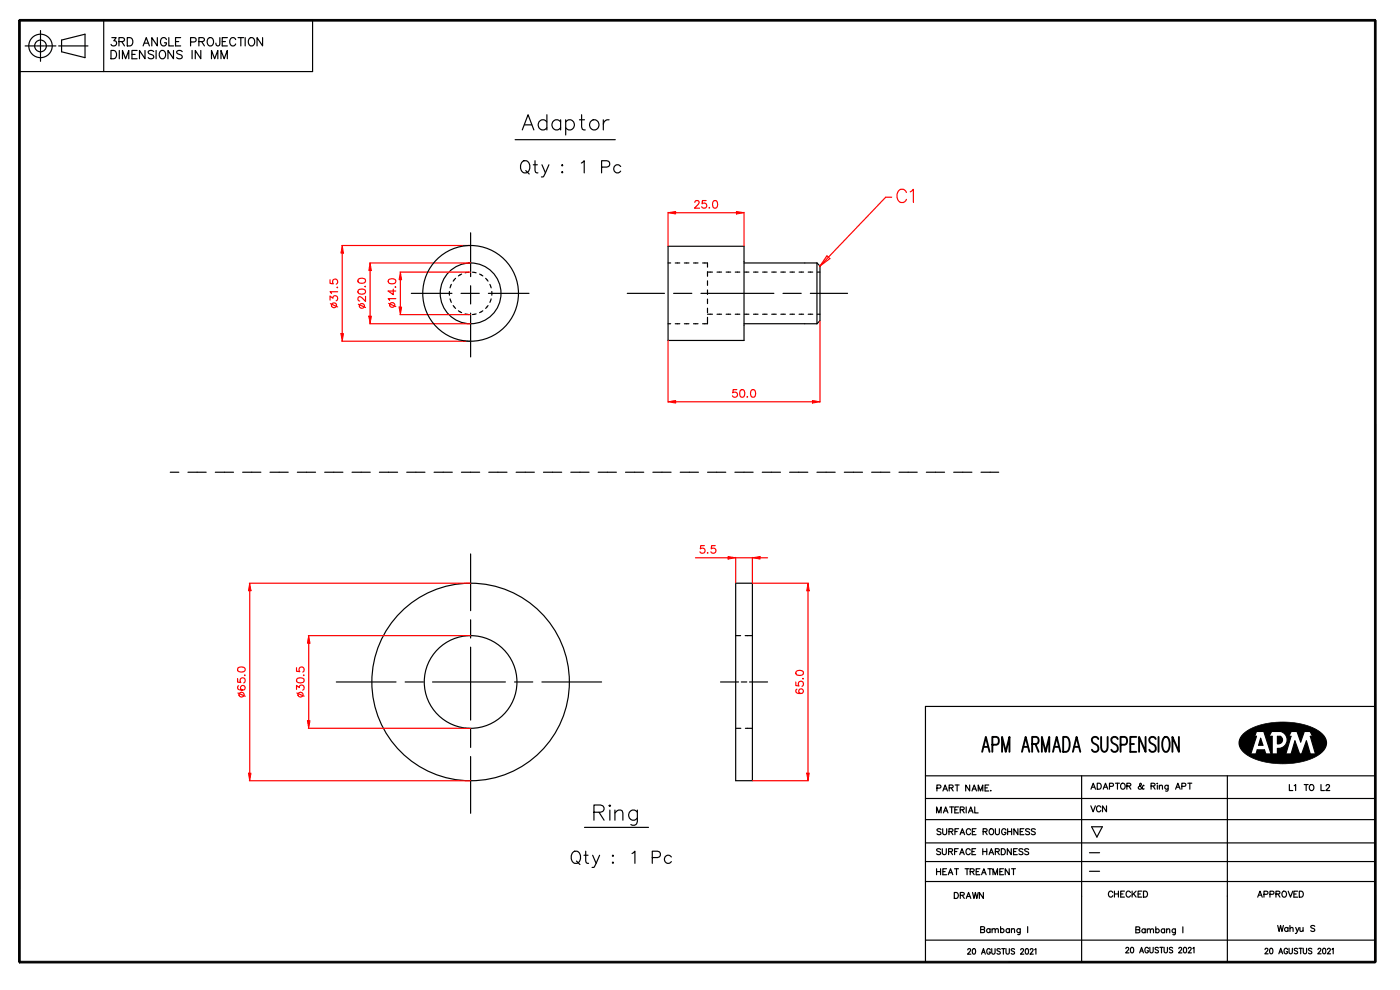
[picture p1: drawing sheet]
<svg xmlns="http://www.w3.org/2000/svg" width="297mm" height="210mm" viewBox="0 0 297 210" stroke-linecap="round" stroke-linejoin="round" font-family="sans-serif">
<!-- layer: 1 -->
<path d="M3.9 4.3h.4v199.8h-.4zM4.1 4.1h287.7v.4h-287.7zM291.6 4.3h.3v199.8h-.3zM263.7 155.7a12.3 12.3 0 0 1 8.4-2.6 12.3 12.3 0 0 1 8.4 2.6 2.61 2.61 0 0 1-.6 4.3 16 16 0 0 1-12.8 1.3 5.8 5.8 0 0 1-4.1-3.1 2.49 2.49 0 0 1 .7-2.5zM4.1 203.9h287.7v.4h-287.7z" fill="none" stroke="#000" stroke-width=".21"/>
<path d="M4.1 4.3v199.8M291.8 4.3v199.8" fill="none" stroke="#000" stroke-width=".36"/>
<path d="M4.1 4.3h287.7M4.1 204.1h287.7" fill="none" stroke="#000" stroke-width=".35"/>
<g fill="none" stroke="#000" stroke-width=".25">
<path d="M4.1 4.3h62.2v10.9h-62.2M5.3 9.7h2.4M7.8 9.7h1.6M8.6 6.5v2.3M8.6 9v1.5M8.6 10.7v2.3M9.5 9.7h2.4M12.4 9.7h6.3M13.1 8.5l4.9-1.2v4.9l-4.9-1.2zM22 4.3v10.9M23.5 10.7h.6a.94 .94 0 0 1 .6 .9 .94 .94 0 0 1-.6 .9h-.6zM23.7 8h.9l-.5 .7a.59 .59 0 0 1 .5 .9 .59 .59 0 0 1-1-.2"/>
<path d="M25.2 8.8l1-.1 .2-.2-.1-.4-.3-.1h-.8v1.7M25.3 10.7v1.8M25.8 8.8l.6 .9M26 12.5v-1.8l.7 1.8 .6-1.8v1.8M27 8h.6a.94 .94 0 0 1 .6 .9 .94 .94 0 0 1-.6 .8h-.6zM28 11.5h.7M29.1 10.7h-1.1v1.8h1.1M30.4 9.7l.6-1.7 .7 1.7M30.6 9.2h.8M30.8 10.7v1.8l-1.2-1.8v1.8M32.6 11a.66 .66 0 0 0-.6-.3 .66 .66 0 0 0-.6 .4l.2 .3 .8 .3 .2 .5a.77 .77 0 0 1-1.2 0M33.1 10.7v1.8"/>
<path d="M33.4 8v1.7l-1.2-1.7v1.7M34.1 10.8a.88 .88 0 0 1 1.1 .6 .88 .88 0 0 1-.6 1.1 .92 .92 0 0 1-.8-.7 .92 .92 0 0 1 .3-1zM35.3 8.4a.65 .65 0 0 0-.7-.4 .65 .65 0 0 0-.6 .7v.4a.63 .63 0 0 0 .7 .7 .63 .63 0 0 0 .6-.7h-.4M35.8 8v1.7h1M36.8 10.7v1.8l-1.2-1.8v1.8M37.2 8.8h.7M38.3 8h-1.1v1.7h1.1M38.7 11a.66 .66 0 0 0-.7-.3 .66 .66 0 0 0-.5 .4l.1 .3 .9 .3 .2 .5a.77 .77 0 0 1-1.2 0M40.4 8.9h.8a.46 .46 0 0 0 .4-.5 .46 .46 0 0 0-.4-.4h-.8v1.7M40.8 10.7v1.8M42.2 8.8l1-.1 .2-.2-.1-.4-.4-.1h-.7v1.7M42.6 10.7v1.8l-1.2-1.8v1.8"/>
<path d="M42.8 8.8l.6 .9M44.3 8.1a.88 .88 0 0 1 1 .6 .88 .88 0 0 1-.5 1 .92 .92 0 0 1-.9-.6 .92 .92 0 0 1 .4-1zM44.9 12.5v-1.8l.6 1.8 .7-1.8v1.8M46.6 8v1.6l-.3 .1h-.3l-.2-.5M46.9 12.5v-1.8l.7 1.8 .6-1.8v1.8M47.1 8.8h.7M48.2 8h-1.1v1.7h1.1M50 8.4a.65 .65 0 0 0-.7-.4 .65 .65 0 0 0-.6 .7v.4a.65 .65 0 0 0 .6 .6 .65 .65 0 0 0 .7-.4M50.5 8h1.2M51.1 8v1.7M52 8v1.7M53 8.1a.88 .88 0 0 1 1.1 .6 .88 .88 0 0 1-.6 1 .92 .92 0 0 1-.8-.6 .92 .92 0 0 1 .3-1z"/>
<path d="M55.7 8v1.7l-1.2-1.7v1.7M99.8 49.4v9.3M141.7 52.2h16.1v20h-16.1zM141.7 55.8h.6M143.2 55.8h1M145.2 55.8h.9M147.1 55.8h1M149 55.8h1.1v.9M150.1 57.6v1M150.1 59.6v.9M150.1 57.7h1M152.1 57.7h1"/>
<path d="M154 57.7h1M156 57.7h.9M157.8 55.8h15.5l.7 .6v11.6l-.7 .7h-15.5M157.9 57.7h1M159.8 57.7h1M161.8 57.7h.9M163.7 57.7h1M165.6 57.7h1M167.6 57.7h.9M169.5 57.7h1M171.5 57.7h.9M173.4 57.7h.6"/>
<path d="M87.3 62.2h8.6M97.8 62.2h3.9M99.8 60.6v3.9M99.8 66.4v9.3M103.6 62.2h8.6M133.1 62.2h7.9M141.7 68.7h.6M142.9 62.2h3.9M143.2 68.7h1M145.2 68.7h.9M147.1 68.7h1M148.7 62.2h15.5"/>
<path d="M150.1 67.3v1.4h-1.1M150.1 61.5v1M150.1 63.4v1M150.1 65.4v.9M150.1 66.7h1M152.1 66.7h1M154 66.7h1M156 66.7h.9M157.9 66.7h1M159.8 66.7h1M161.8 66.7h.9M163.7 66.7h1"/>
<path d="M165.6 66.7h1M166.1 62.2h3.9M167.6 66.7h.9M169.5 66.7h1M171.5 66.7h.9M171.9 62.2h7.9M173.4 66.7h.6M99.8 117.5v12M99.8 131.5v3.8M99.8 137.3v15.4M156.1 123.7h3.5v41.9h-3.5zM156.1 134.8h1"/>
<path d="M158.1 134.8h1.5M71.3 144.7h12.7M85.9 144.7h3.9M91.8 144.7h15.4M99.8 154.7v3.8M109.2 144.7h3.8M115 144.7h12.6M152.8 144.7h3.9M156.2 154.5h1M157.3 144.7h1.1M158.1 154.5h1.5M159 144.7h3.8"/>
<path d="M266.5 155.2h1.6l1.5 4.7h-1.1l-.3-.8h-1.5l-.2 .8h-1.2l1.3-3.7h-.4zM267.4 156.6l.5 1.5h-.9zM269.8 155.2h1.9a1.83 1.83 0 0 1 1.3 2.1 1.83 1.83 0 0 1-2 1.5v1.1h-1.1v-3.7h-.7zM271 156.2h.6a.84 .84 0 0 1 .4 1.1 .84 .84 0 0 1-1 .5zM273.9 155.2h1.3l.7 2.2 .8-2.2h1.2l.5 1h-.4l1.1 3.7h-1.1l-.9-2.7-.9 2.7h-.5l-1-2.7-.8 2.7h-1.1l1.1-3.7h-.5zM291.8 149.9h-95.5v54.2M99.8 160.5v12M196.3 164.6h95.5M196.3 169.4h95.5M196.3 178.8h95.5M196.3 173.9h95.5M198.7 172.4v-1.2l.5 1.2 .5-1.2v1.2"/>
<path d="M198.8 167.2l.7-.1v-.5l-.7-.1v1.3M199.6 176l-.3-.2-.5 .2 .1 .3 .7 .3v.3l-.3 .2-.5-.2M200 175.8v.9l.3 .4 .5-.2v-1.1M200 167.8l.5-1.3 .5 1.3M200.1 172.4l.5-1.2 .5 1.2M200.2 167.4h.6M200.3 172h.6M201.3 176.4l.7-.1 .1-.4-.8-.1v1.3M201.4 167.1h.7v-.5l-.7-.1v1.3M201.5 171.2h.8M201.7 176.4l.5 .7M201.8 167.1l.4 .7"/>
<path d="M201.9 171.2v1.2M202.6 171.8h.4M202.6 176.4h.5M202.6 166.5h.9M203.1 166.5v1.3M203.3 171.2h-.7v1.2h.7M203.4 175.8h-.8v1.3M203.7 177.1l.5-1.3 .4 1.3M203.7 171.8l.7-.1 .1-.4-.8-.1v1.2M203.9 176.6h.6M204.1 171.8l.4 .6M205 171.2v1.2"/>
<path d="M205.5 172.4l.4-1.2 .5 1.2M205.6 172h.6M205.7 166.5v1.3l-.8-1.3v1.3M205.9 176.1a.47 .47 0 0 0-.5-.3 .47 .47 0 0 0-.4 .5v.3a.47 .47 0 0 0 .4 .5 .47 .47 0 0 0 .5-.3M206.2 167.8l.5-1.3 .5 1.3M206.3 176.4h.5M206.4 167.4h.6M206.8 171.2v1.2h.7M207.1 175.8h-.8v1.3h.8M207.5 167.8v-1.3l.5 1.3 .5-1.3v1.3M208.6 176.4l.7-.1 .1-.4-.8-.1v1.3M209 167.1h.5"/>
<path d="M209 176.4l.4 .7M209.8 166.5h-.8v1.3h.8M210 176l.1-.2a.59 .59 0 0 1 .7 .6 .59 .59 0 0 1-.7 .6l-.3-.4zM210.2 167.7h.1M211.2 175.8v.9l.3 .4 .4-.2 .1-1.1M213.4 176.1a.47 .47 0 0 0-.5-.3 .47 .47 0 0 0-.4 .5v.3a.45 .45 0 0 0 .4 .5 .45 .45 0 0 0 .5-.5h-.3M213.8 176.4h.8M213.8 175.8v1.3M214.6 175.8v1.3M215.9 175.8v1.3l-.8-1.3v1.3M216.4 176.4h.5M217.2 175.8h-.8v1.3h.8"/>
<path d="M218.4 176l-.3-.2-.5 .2 .1 .3 .7 .3v.3l-.3 .2-.5-.2M219.6 176l-.3-.2-.5 .2 .1 .3 .7 .4v.2l-.3 .2-.5-.2M229.5 164.6v39.5M231.4 170.9l.5 1.3 .5-1.3M231.4 167.4l.5-1.3 .5 1.3M231.6 175.4h2.3l-1.2 2.2zM231.6 167h.6M232.8 166.1h.4a.68 .68 0 0 1 .4 .7 .68 .68 0 0 1-.4 .6h-.4zM233.5 171.2a.47 .47 0 0 0-.5-.3 .47 .47 0 0 0-.4 .5v.3a.47 .47 0 0 0 .4 .5 .47 .47 0 0 0 .5-.3M234 167.4l.5-1.3 .5 1.3M234.2 167h.6M234.7 170.9v1.3l-.8-1.3v1.3"/>
<path d="M235.4 166.8l.7-.1 .1-.4-.8-.2v1.3M236.6 166.1h.9M237.1 166.1v1.3M238 166.2a.59 .59 0 0 1 .7 .6 .59 .59 0 0 1-.7 .5l-.3-.4zM239.1 166.7h.7v-.4l-.7-.2v1.3M239.5 166.7l.4 .7M242.7 166.7l-.1-.1a.76 .76 0 0 1-1.1 .7v-.4l.6-.5-.1-.3-.2 .2v.3l.6 .7 .2 .1 .1-.1M244.2 166.7h.7l.1-.4-.8-.2v1.3M244.6 166.7l.4 .7M245.5 166.2h.1zM245.5 166.6v.8M245.9 166.8l.3-.2h.3l.1 .8"/>
<path d="M245.9 166.6v.8M247.8 166.6v1.1l-.5 .1M247.8 166.7a.4 .4 0 0 0-.6 0 .4 .4 0 0 0 0 .6 .4 .4 0 0 0 .6-.1M249.4 167.4l.5-1.3 .5 1.3M249.6 167h.6M250.7 166.8l.7-.1 .1-.4-.8-.2v1.3M252 166.1h.8M252.4 166.1v1.3M260.4 164.6v39.5M273.5 166.4v1.3h.8M274.6 166.7l.3-.3v1.3M276.7 166.4h.8"/>
<path d="M277.1 166.4v1.3M277.9 166.6l.1-.1a.59 .59 0 0 1 .7 .6 .59 .59 0 0 1-.7 .5l-.2-.4zM280.2 166.4v1.3h.8M281.3 166.7l.3-.3 .3 .1 .2 .2-.2 .4-.6 .6h.8M196.3 187h95.5M196.3 199.4h95.5M196.3 182.8h95.5M198.7 184.3v1.2M198.7 184.9h.8M199.5 184.3v1.2M199.5 180.2l-.3-.2-.5 .2 .1 .3 .7 .4v.2l-.3 .2-.5-.2M199.9 180v.9l.4 .4 .4-.2 .1-1.1"/>
<path d="M200 184.9h.5M200.8 184.3h-.8v1.2h.8M201.2 185.5l.4-1.2 .5 1.2M201.2 180.6h.8v-.5l-.8-.1v1.3M201.3 185.1h.6M201.7 180.6l.4 .7M202.4 189.3h.5a.68 .68 0 0 1 .4 .6 .68 .68 0 0 1-.4 .7h-.5zM202.5 184.3h.8M202.5 180.6h.5M202.9 184.3v1.2M203.3 180h-.8v1.3M203.6 181.3l.5-1.3 .5 1.3"/>
<path d="M203.7 189.9h.7l.1-.5-.8-.1v1.3M203.8 180.9h.6M204.1 189.9l.5 .7M204.7 184.3h.9M205 190.6l.5-1.3 .5 1.3M205.2 184.3v1.2M205.2 190.2h.6M205.8 184.9l.7-.1 .1-.4-.8-.1v1.2M205.8 180.3a.47 .47 0 0 0-.5-.3 .47 .47 0 0 0-.4 .5v.3a.47 .47 0 0 0 .4 .5 .47 .47 0 0 0 .5-.3M206.2 180.6h.5M206.2 184.9l.5 .6M206.3 189.3l.3 1.3 .3-1.3 .3 1.3 .3-1.3"/>
<path d="M207 180h-.8v1.3h.8M207.1 184.9h.5M207.9 184.3h-.8v1.2h.8M208 197.2l.8 .1 .1 .3-.3 .2h-.6v-1.2l.8 .1v.3l-.2 .2M208.2 185.5l.5-1.2 .5 1.2M208.4 185.1h.6M208.5 180.6h.8M208.5 180v1.3M208.6 189.3v1.3l-.8-1.3v1.3M209.3 180v1.3M209.6 184.3h.8M209.8 181.3l.5-1.3 .5 1.3"/>
<path d="M210 184.3v1.2M210 180.9h.6M210 197.2a.4 .4 0 0 0-.6-.1 .4 .4 0 0 0 0 .6 .4 .4 0 0 0 .6 0M210 197v.8M210.5 197.2l.3-.2h.3v.8M210.5 197v.8M210.7 185.5v-1.2l.4 1.2 .5-1.2v1.2M211.1 197.2l.3-.2h.3l.1 .8M211.2 180.6h.7v-.5l-.7-.1v1.3M211.6 180.6l.4 .7M212.1 184.9h.5M212.3 197.2a.4 .4 0 0 1 .6-.1 .4 .4 0 0 1 0 .6 .4 .4 0 0 1-.6 0"/>
<path d="M212.3 196.6v1.2M212.4 180h.4a.68 .68 0 0 1 .5 .7 .68 .68 0 0 1-.5 .6h-.4zM212.9 184.3h-.8v1.2h.8M214.1 184.3v1.2l-.8-1.2v1.2M214.1 197.2a.4 .4 0 0 0-.6-.1 .4 .4 0 0 0 0 .6 .4 .4 0 0 0 .6 0M214.1 197v.8M214.5 180v1.3l-.8-1.3v1.3M214.6 197.2l.3-.2h.3v.8M214.6 197v.8M214.6 184.3h.8M215 184.3v1.2M215 180.6h.5"/>
<path d="M215.8 180h-.8v1.3h.8M216.4 197v1.1l-.5 .1M216.4 197.2a.4 .4 0 0 0-.6-.1 .4 .4 0 0 0 0 .6 .4 .4 0 0 0 .6 0M217 180.2l-.3-.2-.5 .2 .1 .3 .7 .4v.2l-.3 .2-.5-.2M218 196.6v1.2M218.2 180.2l-.3-.2-.5 .2 .1 .3 .7 .3v.3l-.3 .2-.5-.2M231.1 180.9h2.2M231.1 184.8h2.2M236.1 189.3a.47 .47 0 0 0-.6-.3 .47 .47 0 0 0-.3 .5v.3a.47 .47 0 0 0 .3 .5 .47 .47 0 0 0 .6-.3M236.4 189v1.3M236.4 189.6h.9M237.3 189v1.3"/>
<path d="M237.8 189.6h.4M238.5 189h-.7v1.3h.7M239.8 189.3a.47 .47 0 0 0-.5-.3 .47 .47 0 0 0-.4 .5v.3a.47 .47 0 0 0 .4 .5 .47 .47 0 0 0 .5-.3M240.2 189v1.3M240.5 189.6l.5 .7M241 197.2l.7 .1 .1 .3-.3 .3h-.5v-1.3l.7 .1v.4l-.2 .1M241 189l-.8 .9M241.4 189.6h.5M242.2 189h-.8v1.3h.8M242.6 189h.4a.68 .68 0 0 1 .4 .7 .68 .68 0 0 1-.4 .6h-.4zM243 197.2a.4 .4 0 0 0-.6-.1 .4 .4 0 0 0 0 .6 .4 .4 0 0 0 .6 0M243 197v.9"/>
<path d="M243.4 197.3l.3-.3 .3 .1v.8M243.4 197v.9M244 197.3l.3-.3 .3 .1 .1 .8M245.2 197.2a.4 .4 0 0 1 .6-.1 .4 .4 0 0 1 0 .6 .4 .4 0 0 1-.6 0M245.2 196.6v1.3M247.1 197.2a.4 .4 0 0 0-.6-.1 .4 .4 0 0 0 0 .6 .4 .4 0 0 0 .6 0M247.1 197v.9M247.5 197.3l.3-.3 .3 .1 .1 .8M247.5 197v.9M249.4 197l-.1 1.2h-.5M249.4 197.2a.4 .4 0 0 0-.6-.1 .4 .4 0 0 0 0 .6 .4 .4 0 0 0 .6 0M250.9 196.6v1.3"/>
<path d="M266.8 190.3l.5-1.3 .5 1.3M267 189.9h.6M268.1 189.7l.8-.1v-.4l-.8-.2v1.3M269.4 189.7l.7-.1 .1-.4-.8-.2v1.3M270.7 189.6h.7l.1-.4-.8-.2v1.3M271.1 196.3l.3 1.3 .3-1.3 .3 1.3 .3-1.3M271.1 189.6l.4 .7M272.2 189.1a.59 .59 0 0 1 .7 .6 .59 .59 0 0 1-.7 .5l-.2-.4zM273.2 196.9a.4 .4 0 0 0-.6 0 .4 .4 0 0 0 0 .6 .4 .4 0 0 0 .6-.1M273.2 196.7v.9M273.3 189l.5 1.3 .4-1.3M273.7 197l.3-.3 .3 .1v.8"/>
<path d="M273.7 196.3v1.3M274.5 189.6h.5M274.9 196.7l.3 .9M275.3 189h-.8v1.3h.8M275.6 196.7l-.6 1.2-.2 .1M275.6 189h.5a.68 .68 0 0 1 .4 .7 .68 .68 0 0 1-.4 .6h-.5zM275.8 196.7v.8l.3 .1 .3-.3M276.4 196.7v.9M278.9 196.5l-.3-.2-.5 .2 .1 .3 .7 .4v.2l-.3 .2-.5-.2M205.3 201.5l.2-.3 .4 .2-.6 1h.7M206.4 201.3l.2-.1a.63 .63 0 0 1 .4 .6 .63 .63 0 0 1-.4 .6l-.3-.5zM208.2 202.4l.4-1.2 .4 1.2"/>
<path d="M208.4 202h.5M210.1 201.5a.39 .39 0 0 0-.5-.3 .39 .39 0 0 0-.3 .5v.3a.38 .38 0 0 0 .4 .4 .38 .38 0 0 0 .4-.4h-.3M210.4 201.2v.9l.3 .3 .3-.2 .1-1M212.2 201.4l-.2-.2-.5 .2 .1 .3 .6 .4-.2 .3-.5-.2M212.5 201.2h.7M212.9 201.2v1.2M213.4 201.2v.9l.3 .3 .4-.2v-1M214 204.1h77.8M215.2 201.4l-.2-.2-.5 .2 .1 .3 .6 .4-.2 .3-.5-.2M216.5 201.5l.2-.3 .4 .2-.6 1h.7M217.6 201.3l.2-.1a.63 .63 0 0 1 .4 .6 .63 .63 0 0 1-.4 .6l-.3-.5zM218.6 201.5l.2-.3 .4 .2-.7 1h.7"/>
<path d="M219.5 201.4l.3-.2v1.2M238.8 201.2l.3-.2 .4 .2-.7 .9h.7M240 201h.1a.63 .63 0 0 1 .4 .5 .63 .63 0 0 1-.4 .6l-.3-.5zM241.8 202.1l.4-1.1 .4 1.1M241.9 201.7h.5M243.6 201.2a.39 .39 0 0 0-.4-.2 .39 .39 0 0 0-.3 .4v.3a.38 .38 0 0 0 .4 .4 .38 .38 0 0 0 .3-.4h-.2M243.9 201v.8l.3 .3 .4-.1v-1M245.7 201.1l-.2-.1-.5 .1 .1 .3 .6 .4-.2 .3-.5-.1M246.1 201h.7M246.4 201v1.1M247 201v.8l.3 .3 .3-.1 .1-1M248.8 201.1l-.3-.1-.4 .1 .1 .3 .6 .4-.3 .3-.4-.1"/>
<path d="M250.1 201.2l.2-.2 .4 .2-.7 .9h.7M251.2 201h.1a.63 .63 0 0 1 .4 .5 .63 .63 0 0 1-.4 .6l-.3-.5zM252.1 201.2l.2-.2 .4 .2-.7 .9h.7M253.1 201.2l.2-.2v1.1M268.4 201.4l.2-.2 .4 .2-.7 .9h.7M269.5 201.2h.1a.63 .63 0 0 1 .4 .5 .63 .63 0 0 1-.4 .6l-.3-.5zM271.3 202.3l.4-1.1 .4 1.1M271.4 201.9h.5M273.2 201.4a.39 .39 0 0 0-.5-.2 .39 .39 0 0 0-.3 .4v.3a.38 .38 0 0 0 .4 .4 .38 .38 0 0 0 .4-.4h-.3M273.5 201.2v.8l.3 .3 .3-.1 .1-1M275.3 201.3l-.3-.1-.4 .1 .1 .3 .6 .4-.3 .3-.4-.1M275.6 201.2h.7"/>
<path d="M275.9 201.2v1.1M276.5 201.2v.8l.3 .3 .3-.1 .1-1M278.3 201.3l-.3-.1-.4 .1 .1 .3 .6 .4-.3 .3-.4-.1M279.6 201.4l.2-.2 .4 .2-.6 .9h.7M280.7 201.2h.2a.63 .63 0 0 1 .4 .5 .63 .63 0 0 1-.4 .6l-.3-.5zM281.6 201.4l.2-.2 .4 .2-.6 .9h.7M282.6 201.4l.2-.2v1.1"/>
<circle cx="8.6" cy="9.7" r="2.49"/>
<circle cx="8.6" cy="9.7" r="1.24"/>
<circle cx="99.8" cy="62.2" r="6.4"/>
<circle cx="99.8" cy="144.7" r="21"/>
<circle cx="99.8" cy="144.7" r="9.8"/>
</g>
<g fill="none" stroke="#000" stroke-width=".4">
<path d="M208.4 159.5l.7-3.2 .8 3.2M208.7 158.4h.9M210.5 158h.9a.92 .92 0 0 0 .5-.9 .92 .92 0 0 0-.5-.8h-.9v3.2M212.6 159.5v-3.2l.8 3.2 .8-3.2v3.2M216.8 159.5l.8-3.2 .8 3.2M217.1 158.4h1M219 157.8h.8a.82 .82 0 0 0 .6-.7 .82 .82 0 0 0-.6-.8h-.8v3.2M219.7 157.8l.6 1.7M221 159.5v-3.2l.8 3.2 .8-3.2v3.2M223.4 159.5l.8-3.2 .8 3.2M223.7 158.4h1M225.5 156.3h.7a2.11 2.11 0 0 1 .5 2.7l-.5 .5h-.7z"/>
<path d="M227.6 159.5l.8-3.2 .8 3.2M227.9 158.4h1M233 156.8a.73 .73 0 0 0-1.2-.3 .73 .73 0 0 0 .2 1.2l.6 .3a.81 .81 0 0 1 .4 .9 .81 .81 0 0 1-.9 .6l-.5-.5M233.6 156.3v2.3l.1 .4 .5 .5 .5-.2 .2-.3 .1-2.7M237.1 156.8a.73 .73 0 0 0-1.2-.3 .73 .73 0 0 0 .3 1.2l.5 .3a.81 .81 0 0 1 .4 .9 .81 .81 0 0 1-.9 .6l-.4-.5M237.7 158h.9a.92 .92 0 0 0 .5-.9 .92 .92 0 0 0-.5-.8h-.9v3.2M239.8 157.8h.8M241.1 156.3h-1.3v3.2h1.3M243 156.3v3.2l-1.3-3.2v3.2M245.2 156.8a.73 .73 0 0 0-1.2-.3 .73 .73 0 0 0 .2 1.2l.6 .3a.81 .81 0 0 1 .4 .9 .81 .81 0 0 1-.9 .6l-.5-.5M245.8 156.3v3.2M247 156.5l.2-.2a.76 .76 0 0 1 .8 .8 2.26 2.26 0 0 1-.5 2.4 .76 .76 0 0 1-.8-.8 2.7 2.7 0 0 1 .3-2.2z"/>
<path d="M250.1 156.3v3.2l-1.4-3.2v3.2"/>
</g>
<path d="M263.8 155.7a2.63 2.63 0 0 0 .6 4.3 16.3 16.3 0 0 0 13.5 1.1 4.7 4.7 0 0 0 3.5-3.3 3.7 3.7 0 0 0-2.6-3.3 16.5 16.5 0 0 0-14.2 .5zM273.9 155.2h1.3l.7 2.2 .8-2.2h1.2l.5 1h-.4l1.1 3.7h-1.1l-.9-2.7-.9 2.7h-.5l-1-2.7-.8 2.7h-1.1l1.1-3.7h-.5zM271 156.2h.6a.84 .84 0 0 1 .4 1.1 .84 .84 0 0 1-1 .5zM269.8 155.2h1.9a1.83 1.83 0 0 1 1.3 2.1 1.83 1.83 0 0 1-2 1.5v1.1h-1.1v-3.7h-.7zM266.5 155.2h1.6l1.5 4.7h-1.1l-.3-.8h-1.5l-.2 .8h-1.2l1.3-3.7h-.4zM267.4 156.6l.5 1.5h-.9z" fill-rule="evenodd" fill="#000"/>
<path d="M72.5 52.1h27.3M72.6 53.7v17.1M72.5 72.4h27.3" fill="none" stroke="#f00" stroke-width=".25"/>
<path d="M72.3 70.8h.6l-.3 1.6z" fill="none" stroke="#f00" stroke-width=".21"/>
<path d="M72.3 70.8h.6l-.3 1.6z" fill="#f00"/>
<path d="M72.6 52.1l.3 1.6h-.6z" fill="none" stroke="#f00" stroke-width=".21"/>
<path d="M72.6 52.1l.3 1.6h-.6z" fill="#f00"/>
<g fill="none" stroke="#f00" stroke-width=".25">
<path d="M70 59.4v.7l.7 .1a.57 .57 0 0 1 0-.9 .57 .57 0 0 1 .8 .1 .57 .57 0 0 1-.2 .9M78.4 55.8h21.4M78.5 57.4v9.7M70 63.6v-.8l.6 .5a.54 .54 0 0 1 .9-.4 .54 .54 0 0 1-.2 .9M70.1 64.4l1.5 .7M71.6 60.9v.1h-.1M71.6 61.9h-1.6l.3 .4M78.4 68.7h21.4"/>
<circle cx="70.8" cy="64.8" r=".53"/>
</g>
<path d="M78.2 67.1h.6l-.3 1.6z" fill="none" stroke="#f00" stroke-width=".21"/>
<path d="M78.2 67.1h.6l-.3 1.6z" fill="#f00"/>
<path d="M78.5 55.8l.3 1.6h-.6z" fill="none" stroke="#f00" stroke-width=".21"/>
<path d="M78.5 55.8l.3 1.6h-.6z" fill="#f00"/>
<g fill="none" stroke="#f00" stroke-width=".25">
<path d="M76 59.2l.6-.2a.69 .69 0 0 1 .9 .6 .93 .93 0 0 1-1.6 0zM141.7 45v7.2M143.3 45.1h12.9M157.8 45v7.2M76 61.6l.6-.3a.69 .69 0 0 1 .9 .6 .93 .93 0 0 1-1.6 0zM76 64.5l1.5 .7M77.5 60.7v.1h-.1M77.5 62.9v1l-.7-.7-.6-.3-.2 .2-.1 .4 .4 .4"/>
<circle cx="76.8" cy="64.9" r=".53"/>
</g>
<path d="M141.7 45.1l1.6-.2v.5z" fill="none" stroke="#f00" stroke-width=".21"/>
<path d="M141.7 45.1l1.6-.2v.5z" fill="#f00"/>
<path d="M156.2 44.9l1.6 .2-1.6 .3z" fill="none" stroke="#f00" stroke-width=".21"/>
<path d="M156.2 44.9l1.6 .2-1.6 .3z" fill="#f00"/>
<path d="M84.9 57.7h14.9M84.9 59.3v5.8M147.4 42.9l.3-.4 .5 .1 .1 .3-.2 .5-.8 .8h1.1M149.8 42.5h-.8l-.1 .7a.57 .57 0 0 1 .9 0 .57 .57 0 0 1-.1 .9 .57 .57 0 0 1-.8-.3M150.5 44v.2v-.1M151.4 42.6a.52 .52 0 0 1 .8 .3v.3a.69 .69 0 0 1-.6 1 1.03 1.03 0 0 1-.2-1.6zM84.9 66.7h14.9" fill="none" stroke="#f00" stroke-width=".25"/>
<g fill="none" stroke="#000" stroke-width=".25">
<path d="M96.6 59l-.5 .6M97.9 58.1l-.7 .4M99.4 57.7l-.7 .2M100.2 57.7l.8 .2M101.7 58.1l.7 .4M103 59l.5 .6M95.3 61.8v.8M95.5 63.4l.2 .7M95.7 60.3l-.2 .8M96.1 64.8l.5 .6M97.2 65.9l.7 .4M98.7 66.6l.7 .1"/>
<path d="M101 66.6l-.8 .1M102.4 65.9l-.7 .4M103.5 64.8l-.5 .6M103.9 60.3l.3 .8M104.2 63.4l-.3 .7M104.3 61.8v.8"/>
</g>
<path d="M84.7 65.1h.5l-.3 1.6z" fill="none" stroke="#f00" stroke-width=".21"/>
<path d="M84.7 65.1h.5l-.3 1.6z" fill="#f00"/>
<path d="M84.9 57.7l.3 1.6h-.5z" fill="none" stroke="#f00" stroke-width=".21"/>
<path d="M84.9 57.7l.3 1.6h-.5z" fill="#f00"/>
<g fill="none" stroke="#f00" stroke-width=".25">
<path d="M82.4 59.4l.6-.3a.69 .69 0 0 1 1 .6 .93 .93 0 0 1-1.6 0zM82.4 64.3l1.6 .7M83.4 61.4v1.1l-1-.8h1.6M83.9 60.8l.1 .1h-.2M84 63.3h-1.6l.3 .4M141.7 72.3v13M174 68.1v17.2M143.3 85.2h29"/>
<circle cx="83.2" cy="64.7" r=".53"/>
</g>
<path d="M141.7 85.2l1.6-.2v.5z" fill="none" stroke="#f00" stroke-width=".21"/>
<path d="M141.7 85.2l1.6-.2v.5z" fill="#f00"/>
<path d="M172.3 85l1.7 .2-1.7 .3z" fill="none" stroke="#f00" stroke-width=".21"/>
<path d="M172.3 85l1.7 .2-1.7 .3z" fill="#f00"/>
<path d="M175.4 54.3l.6 .6-2 1.5zM189.2 41.8h-1.3l-13.9 14.6M192.3 40.8a1.03 1.03 0 0 0-1.2-.7 1.03 1.03 0 0 0-.8 1.1 1.23 1.23 0 0 0 .3 1.4 1.23 1.23 0 0 0 1.3 .2l.4-.5M193.1 40.7l.7-.5v2.8M156.3 82.6h-.8v.7a.57 .57 0 0 1 .8 0 .57 .57 0 0 1-.1 .9 .57 .57 0 0 1-.8-.2M157.1 82.7a.52 .52 0 0 1 .8 .3l.1 .3a.69 .69 0 0 1-.6 1 1.03 1.03 0 0 1-.3-1.6zM158.5 84.1v.1h.1M159.5 82.7a.52 .52 0 0 1 .7 .3l.1 .3a.69 .69 0 0 1-.6 1 1.03 1.03 0 0 1-.2-1.6zM159.7 123.7h11.8M171.4 125.3v38.7M159.7 165.6h11.8" fill="none" stroke="#f00" stroke-width=".25"/>
<g fill="none" stroke="#000" stroke-width=".25">
<path d="M173.3 55.8v12.9M36.1 100.2h1.8M39.9 100.2h3.8M45.7 100.2h3.8M51.5 100.2h3.8M57.3 100.2h3.8M63.1 100.2h3.8M68.9 100.2h3.8M74.7 100.2h3.8M80.5 100.2h3.9M86.3 100.2h3.9M92.1 100.2h3.9"/>
<path d="M97.9 100.2h3.9M103.7 100.2h3.9M109.5 100.2h3.9M115.3 100.2h3.9M121.1 100.2h3.9M126.9 100.2h3.9M132.7 100.2h3.9M138.5 100.2h3.9M144.3 100.2h3.9M150.1 100.2h3.9M155.9 100.2h3.9M161.7 100.2h3.9"/>
<path d="M167.5 100.2h3.9M173.3 100.2h3.9M179.1 100.2h3.9M184.9 100.2h3.9M190.7 100.2h3.9M196.5 100.2h3.9M202.3 100.2h3.9M208.1 100.2h3.8"/>
<circle cx="99.8" cy="62.2" r="10.2"/>
</g>
<path d="M171.1 164h.6l-.3 1.6z" fill="none" stroke="#f00" stroke-width=".21"/>
<path d="M171.1 164h.6l-.3 1.6z" fill="#f00"/>
<path d="M171.4 123.7l.3 1.6h-.6z" fill="none" stroke="#f00" stroke-width=".21"/>
<path d="M171.4 123.7l.3 1.6h-.6z" fill="#f00"/>
<path d="M147.5 118.3h7M156.1 118.2v5.5M156.1 118.3h3.5M159.6 118.2v5.5M161.2 118.3h1.6M168.8 144.7v.7l.7 .1a.57 .57 0 0 1 0-.9 .57 .57 0 0 1 .9 .1 .57 .57 0 0 1-.3 .9M168.9 142.4l.6-.2a.69 .69 0 0 1 .9 .6 .93 .93 0 0 1-1.6 0zM169.1 146.2l-.2 .1a.52 .52 0 0 0 .2 .7 .94 .94 0 0 0 1.3-.3 .5 .5 0 0 0-.4-.6 .5 .5 0 0 0-.6 .5 .5 .5 0 0 0 .5 .5M170.4 143.9v.1h-.1" fill="none" stroke="#f00" stroke-width=".25"/>
<path d="M159.6 118.3l1.6-.3v.6z" fill="none" stroke="#f00" stroke-width=".21"/>
<path d="M159.6 118.3l1.6-.3v.6z" fill="#f00"/>
<path d="M154.5 118l1.6 .3-1.6 .3z" fill="none" stroke="#f00" stroke-width=".21"/>
<path d="M154.5 118l1.6 .3-1.6 .3z" fill="#f00"/>
<path d="M149.4 115.7h-.7l-.1 .7a.57 .57 0 0 1 .8 0 .57 .57 0 0 1-.1 .9 .57 .57 0 0 1-.8-.3M150.1 117.2v.2l.1-.1M151.7 115.7h-.7l-.1 .7a.57 .57 0 0 1 .8 0 .57 .57 0 0 1-.1 .9 .57 .57 0 0 1-.8-.3M65.4 134.8h34.4M65.5 136.4v16.5M65.4 154.5h34.4" fill="none" stroke="#f00" stroke-width=".25"/>
<path d="M65.2 152.9h.6l-.3 1.6z" fill="none" stroke="#f00" stroke-width=".21"/>
<path d="M65.2 152.9h.6l-.3 1.6z" fill="#f00"/>
<path d="M65.5 134.8l.3 1.6h-.6z" fill="none" stroke="#f00" stroke-width=".21"/>
<path d="M65.5 134.8l.3 1.6h-.6z" fill="#f00"/>
<g fill="none" stroke="#f00" stroke-width=".25">
<path d="M52.9 123.7h46.9M53 125.3v38.7M62.9 146.2v-.8l.6 .5a.54 .54 0 0 1 .9-.4 .54 .54 0 0 1-.2 .9M62.9 141.6v.8l.7 .1a.57 .57 0 0 1 0-.9 .57 .57 0 0 1 .8 .1 .57 .57 0 0 1-.2 .9M63 144l.6-.2a.69 .69 0 0 1 .9 .6 .93 .93 0 0 1-1.6 0zM63 147l1.5 .7M64.4 143.2v.1v-.1M52.9 165.6h46.9"/>
<circle cx="63.7" cy="147.3" r=".53"/>
</g>
<path d="M52.7 164h.5l-.2 1.6z" fill="none" stroke="#f00" stroke-width=".21"/>
<path d="M52.7 164h.5l-.2 1.6z" fill="#f00"/>
<path d="M53 123.7l.2 1.6h-.5z" fill="none" stroke="#f00" stroke-width=".21"/>
<path d="M53 123.7l.2 1.6h-.5z" fill="#f00"/>
<g fill="none" stroke="#f00" stroke-width=".25">
<path d="M50.4 143.9v.8l.7 .1a.57 .57 0 0 1 0-.9 .57 .57 0 0 1 .8 .1 .57 .57 0 0 1-.2 .9M50.5 141.7l.6-.2a.69 .69 0 0 1 .9 .6 .93 .93 0 0 1-1.6 0zM50.5 147l1.5 .7M50.6 145.5h-.1a.52 .52 0 0 0 .2 .8 .94 .94 0 0 0 1.3-.4 .5 .5 0 0 0-.4-.5 .5 .5 0 0 0-.6 .5 .5 .5 0 0 0 .5 .5M51.9 143.2v.1v-.1"/>
<circle cx="51.2" cy="147.3" r=".53"/>
</g>
<g fill="none" stroke="#000" stroke-width=".25">
<path d="M109.3 29.6h21.2M110.7 34.5a.95 .95 0 0 1 1.1-.4 .95 .95 0 0 1 .6 1 1.13 1.13 0 0 1-.2 1.2 1.13 1.13 0 0 1-1.3 .2 1.6 1.6 0 0 1-.2-2zM110.8 27.6l1.2-3.3 1.3 3.3M111.3 26.5h1.5M111.5 36.2l.8 .7M113.1 35h.9M113.5 34.1v2.1l.1 .3 .5 .2M115 35l.7 1.7M116 25.9a1.03 1.03 0 0 0-1.5-.2 1.03 1.03 0 0 0 0 1.5 1.03 1.03 0 0 0 1.5-.1M116 24.3v3.3M116.4 35l-1.1 2.4-.4 .1M118.9 25.9a1.03 1.03 0 0 0-1.5-.2 1.03 1.03 0 0 0 0 1.5 1.03 1.03 0 0 0 1.5-.1"/>
<path d="M118.9 25.4v2.2M119.1 35.1l.2-.1 .1 .1-.1 .1zM119.1 36.5l.2-.1 .1 .1-.1 .2zM120 25.9a1.03 1.03 0 0 1 1.5-.2 1.03 1.03 0 0 1 0 1.5 1.03 1.03 0 0 1-1.5-.1M120 25.4v3.2M122.9 25.4h1.1M123.3 34.6l.6-.5v2.6M123.4 24.3v2.6l.1 .5 .7 .2M127.6 35.4h1.1a.68 .68 0 0 0 .7-.6 .68 .68 0 0 0-.7-.7h-1.1v2.6M128 25.4v2.2M129.2 25.4a1.04 1.04 0 0 0-1.2 .9M131.7 35.3a.82 .82 0 0 0-1.2-.1 .82 .82 0 0 0 0 1.2 .82 .82 0 0 0 1.2-.1"/>
<path d="M124 175.5h13.6M126 172.3h1.4l.4-.2a.75 .75 0 0 0 0-1.2l-.4-.1h-1.4v3.2M127.1 172.3l1 1.7M129.4 170.8l.1 .1-.1 .2-.2-.2zM129.4 171.8v2.2M130.5 172.4l.7-.6 .8 .2 .1 .4v1.6M130.5 171.8v2.2M135.2 171.8v2.5a.85 .85 0 0 1-.5 .7 .85 .85 0 0 1-.9-.1M135.2 172.3a1.03 1.03 0 0 0-1.5-.2 1.03 1.03 0 0 0 0 1.6 1.03 1.03 0 0 0 1.5-.2M121.7 180.7a1.19 1.19 0 0 1 1.3 .4 1.19 1.19 0 0 1 0 1.4 .95 .95 0 0 1-1.1 .6 .95 .95 0 0 1-.7-.9 1.57 1.57 0 0 1 .5-1.5zM122.3 182.6l.7 .8M123.9 181.4h.8"/>
<path d="M124.3 180.6v2l.1 .4 .5 .1M125.7 181.4l.8 1.7M127.2 181.4l-1.1 2.5-.5 .1M130 181.4l.1 .1-.1 .2-.1-.2zM130 182.9l.1 .1-.1 .1-.1-.1zM134.1 181l.6-.4v2.5M138.4 181.9h1.1a.68 .68 0 0 0 .6-.7 .68 .68 0 0 0-.6-.6h-1.1v2.5M142.4 181.8a.82 .82 0 0 0-1.2-.1 .82 .82 0 0 0 0 1.2 .82 .82 0 0 0 1.2-.1"/>
<circle cx="126.1" cy="26.4" r="1.06"/>
</g>
</svg>
